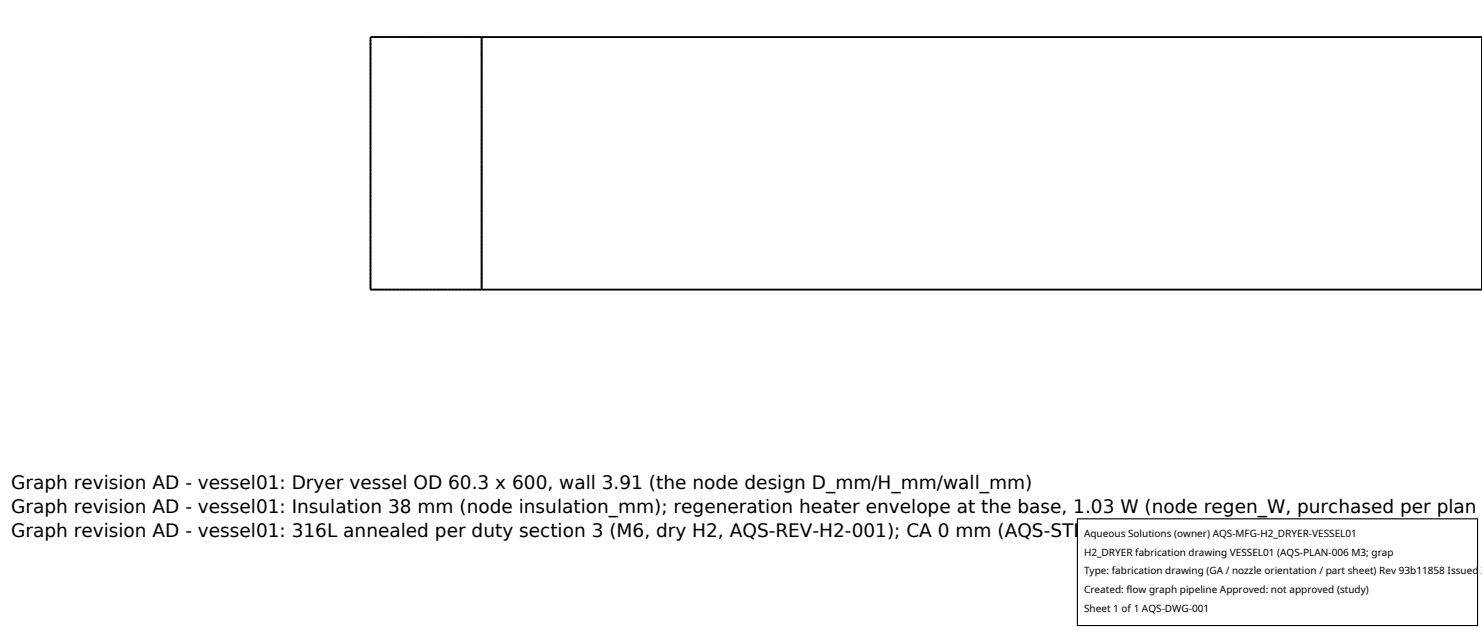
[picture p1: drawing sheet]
<svg xmlns="http://www.w3.org/2000/svg" width="212mm" height="90mm" viewBox="0 0 212 90" stroke-linecap="round" stroke-linejoin="round" font-family="sans-serif">
<defs><g id="words">
<g font-size="2.6">
<text x="1.6" y="69.8">Graph revision AD - vessel01: Dryer vessel OD 60.3 x 600, wall 3.91 (the node design D_mm/H_mm/wall_mm)</text>
<text x="1.6" y="73.3">Graph revision AD - vessel01: Insulation 38 mm (node insulation_mm); regeneration heater envelope at the base, 1.03 W (node regen_W, purchased per plan</text>
<text x="1.6" y="76.7">Graph revision AD - vessel01: 316L annealed per duty section 3 (M6, dry H2, AQS-REV-H2-001); CA 0 mm (AQS-STD-001 316L rule)</text>
</g>
<g font-size="1.4">
<text x="154.8" y="76.6">Aqueous Solutions (owner) AQS-MFG-H2_DRYER-VESSEL01</text>
<text x="154.8" y="79.3">H2_DRYER fabrication drawing VESSEL01 (AQS-PLAN-006 M3; grap</text>
<text x="154.8" y="82">Type: fabrication drawing (GA / nozzle orientation / part sheet) Rev 93b11858 Issued 2</text>
<text x="154.8" y="84.7">Created: flow graph pipeline Approved: not approved (study)</text>
<text x="154.8" y="87.4">Sheet 1 of 1 AQS-DWG-001</text>
</g>
</g></defs>
<path d="M52.9 5.3h15.9M68.8 5.3v18M68.8 23.3v-18M68.8 23.3v18.1M52.9 41.4v-36.1M52.9 41.4h15.9M68.8 41.4v-18.1M211.7 41.4v-36.1" fill="none" stroke="#a0a0a0" stroke-width=".26" stroke-dasharray=".3 .3" stroke-linecap="butt"/>
<path d="M52.9 5.3h158.8v36.1h-158.8zM68.8 5.3v36.1" fill="none" stroke="#000" stroke-width=".26"/>
<path d="M153.9 74.1h57.1v15.2h-57.1z" fill="#fff" stroke="#000" stroke-width=".16"/>
<use href="#words"/>
</svg>
